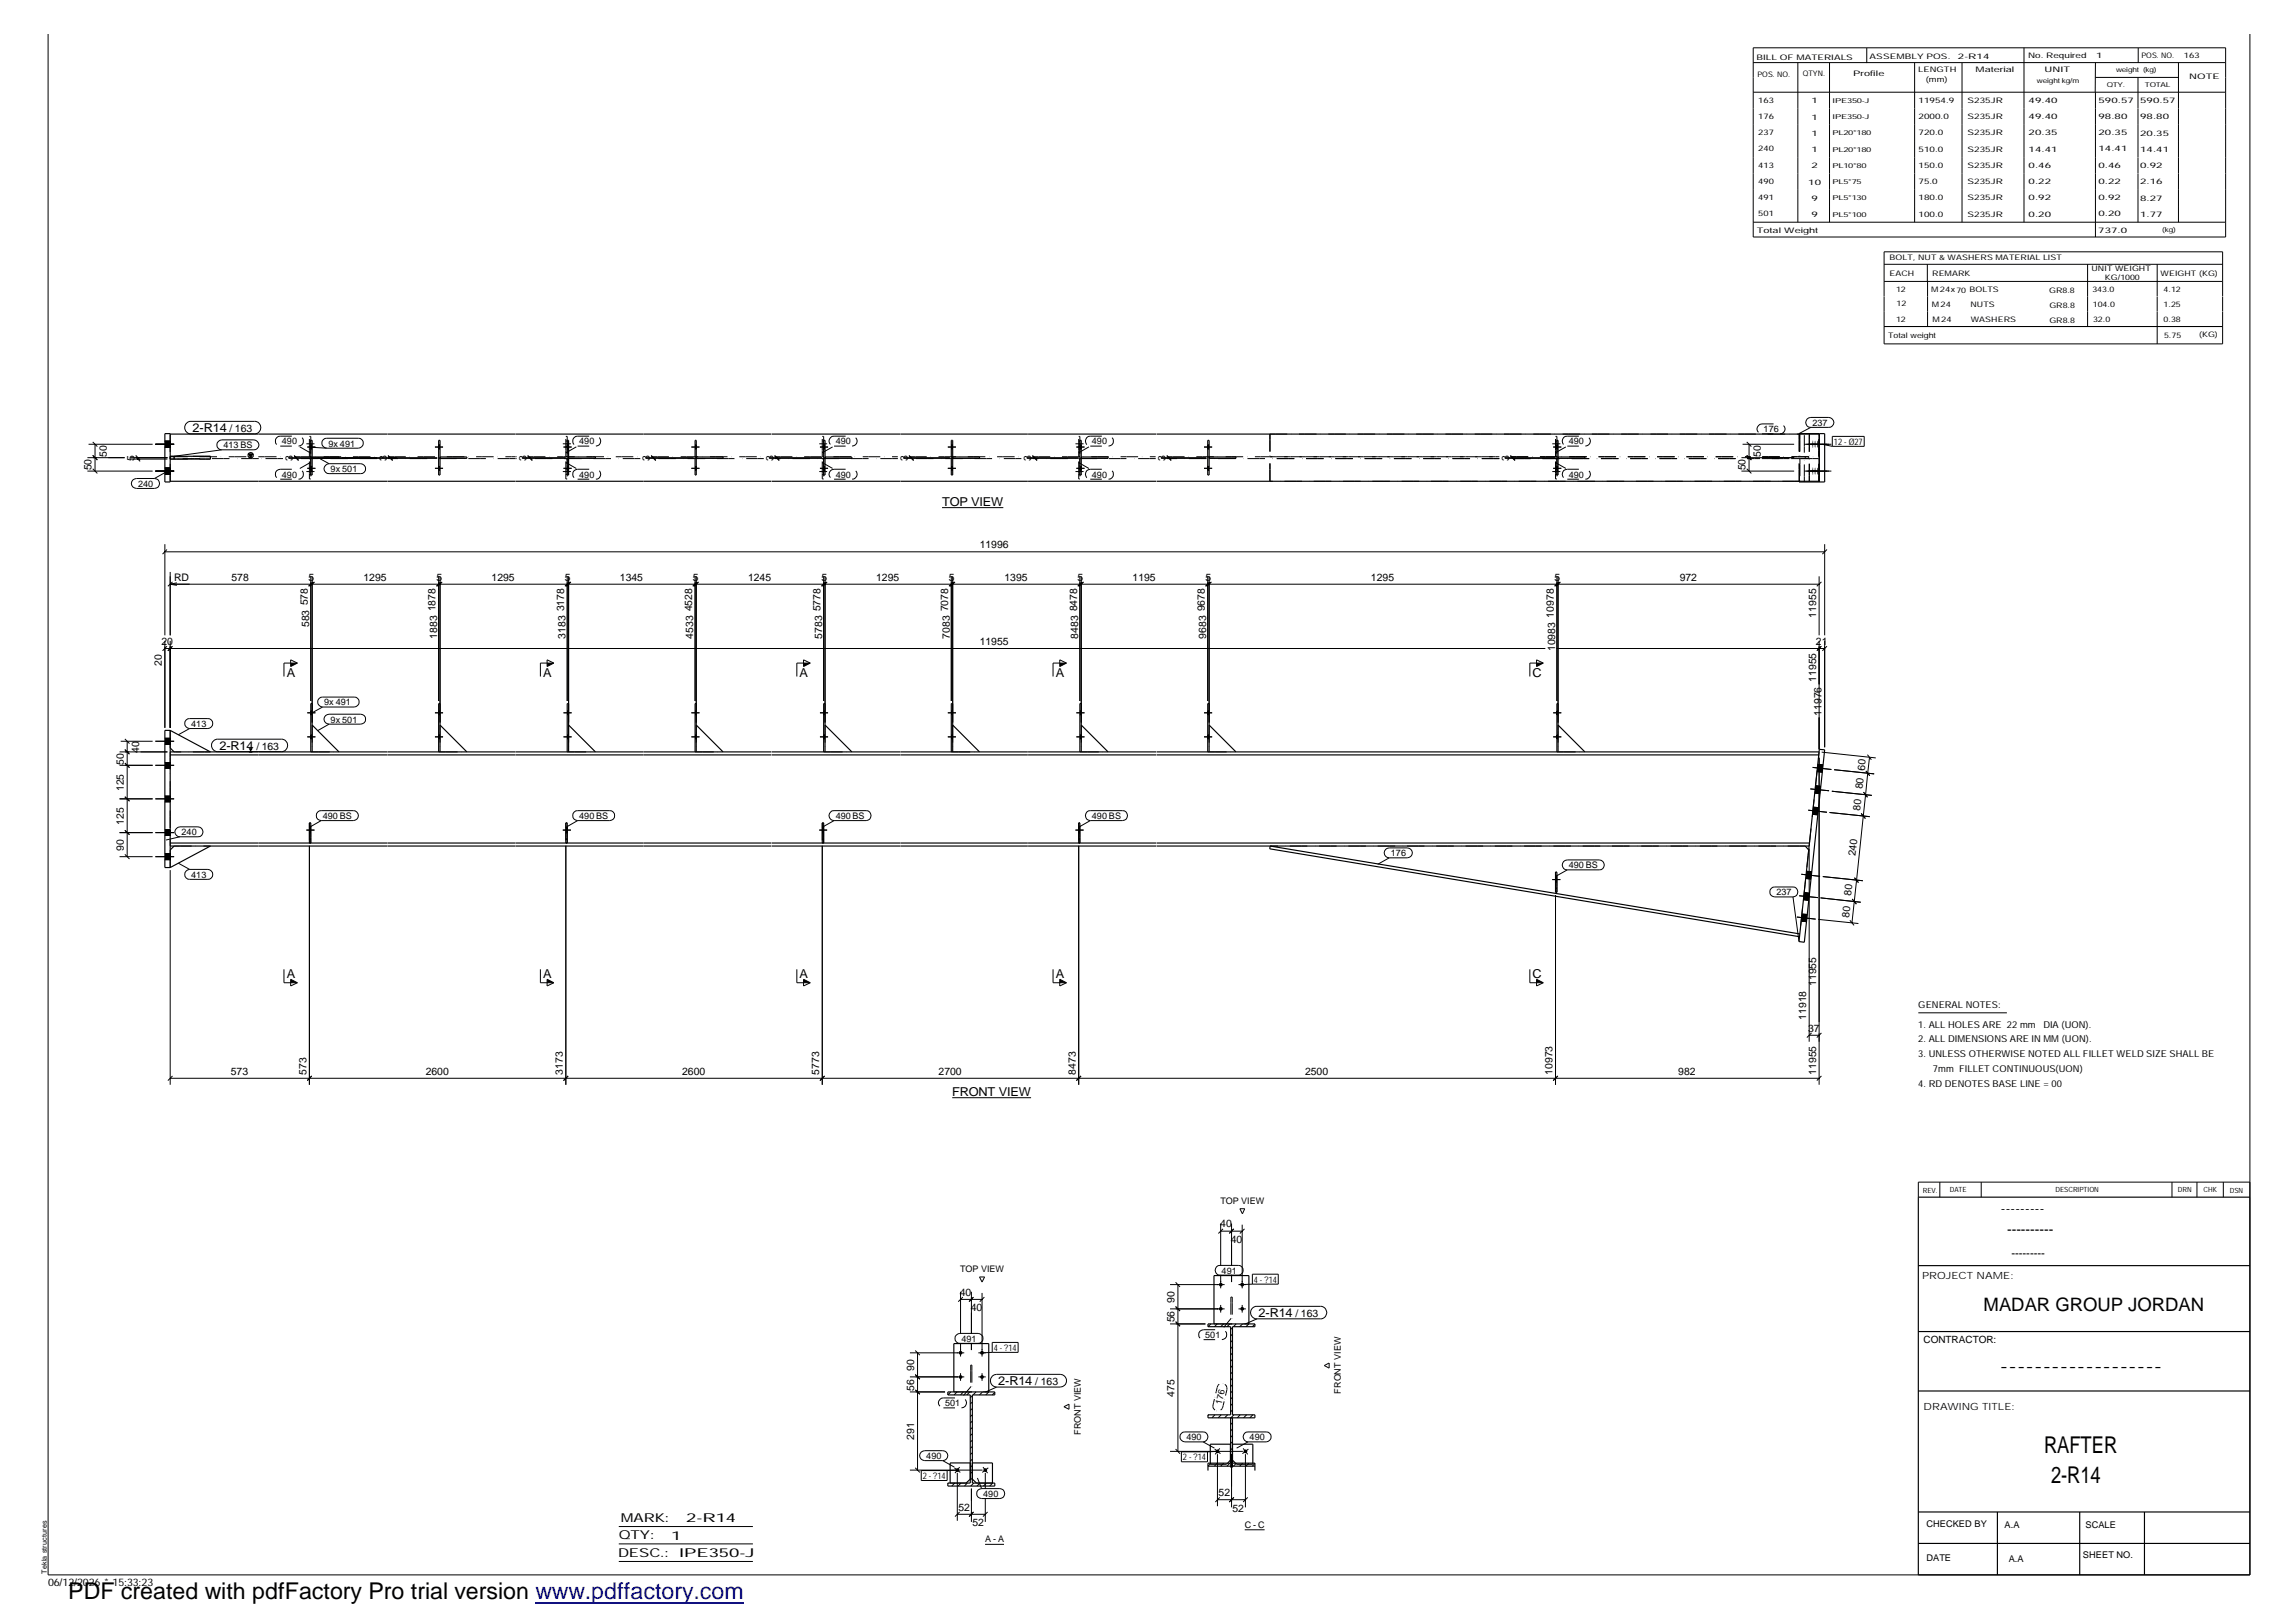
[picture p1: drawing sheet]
<svg xmlns="http://www.w3.org/2000/svg" width="420mm" height="297mm" viewBox="0 0 420 297" stroke-linecap="round" stroke-linejoin="round" font-family="sans-serif">
<defs><g id="words">
<g font-size="4.2">
<text x="374.2" y="265.9">RAFTER</text>
<text x="375.5" y="271.4">2-R14</text>
<text x="12.5" y="292.7">PDF created with pdfFactory Pro trial version www.pdffactory.com</text>
</g>
<text font-size="3.4" x="363.1" y="239.9">MADAR GROUP JORDAN</text>
<g font-size="2.5">
<text x="366.3" y="222.1">---------</text>
<text x="367.5" y="225.9">----------</text>
<text x="366.1" y="250.9">-------------------</text>
</g>
<g font-size="2.2">
<text x="35.3" y="79.1">2-R14</text>
<text x="172.5" y="92.5">TOP VIEW</text>
<text x="52.5" y="123.9">A</text>
<text x="99.4" y="123.9">A</text>
<text x="146.3" y="123.9">A</text>
<text x="193.3" y="123.9">A</text>
<text x="280.6" y="123.9">C</text>
<text x="40.2" y="137.3">2-R14</text>
<text x="52.5" y="179">A</text>
<text x="99.4" y="179">A</text>
<text x="146.3" y="179">A</text>
<text x="193.3" y="179">A</text>
<text x="280.6" y="179">C</text>
<text x="174.3" y="200.6">FRONT VIEW</text>
<text x="230.4" y="241.1">2-R14</text>
<text x="182.8" y="253.6">2-R14</text>
<text x="113.3" y="281.8">QTY:</text>
<text x="113.7" y="278.6">MARK:</text>
<text x="122.9" y="281.8">1</text>
<text x="125.6" y="278.6">2-R14</text>
<text x="113.2" y="285">DESC.:</text>
<text x="124.3" y="284.9">IPE350-J</text>
</g>
<text font-size="2.1" x="368.3" y="230.1">---------</text>
<g font-size="1.9">
<text x="19.6" y="83.6" transform="rotate(-90 19.6 83.6)">50</text>
<text x="42" y="79.1">/ 163</text>
<text x="322.4" y="83.6" transform="rotate(-90 322.4 83.6)">50</text>
<text x="16.8" y="86.1" transform="rotate(-90 16.8 86.1)">50</text>
<text x="24.6" y="84.4" transform="rotate(-90 24.6 84.4)">5</text>
<text x="53.6" y="84.4" transform="rotate(-90 53.6 84.4)">3</text>
<text x="70.8" y="84.4" transform="rotate(-90 70.8 84.4)">3</text>
<text x="96.4" y="84.4" transform="rotate(-90 96.4 84.4)">3</text>
<text x="119" y="84.4" transform="rotate(-90 119 84.4)">3</text>
<text x="141.6" y="84.4" transform="rotate(-90 141.6 84.4)">3</text>
<text x="166.2" y="84.4" transform="rotate(-90 166.2 84.4)">3</text>
<text x="188.8" y="84.4" transform="rotate(-90 188.8 84.4)">3</text>
<text x="213.4" y="84.4" transform="rotate(-90 213.4 84.4)">3</text>
<text x="276.3" y="84.4" transform="rotate(-90 276.3 84.4)">3</text>
<text x="319.6" y="86.1" transform="rotate(-90 319.6 86.1)">50</text>
<text x="179.4" y="100.3">11996</text>
<text x="31.9" y="106.3">RD</text>
<text x="42.4" y="106.2">578</text>
<text x="56.5" y="106.2">5</text>
<text x="66.5" y="106.2">1295</text>
<text x="79.9" y="106.2">5</text>
<text x="90" y="106.2">1295</text>
<text x="103.4" y="106.2">5</text>
<text x="113.5" y="106.2">1345</text>
<text x="126.8" y="106.2">5</text>
<text x="136.9" y="106.2">1245</text>
<text x="150.4" y="106.2">5</text>
<text x="160.4" y="106.2">1295</text>
<text x="173.7" y="106.2">5</text>
<text x="183.9" y="106.2">1395</text>
<text x="197.3" y="106.2">5</text>
<text x="207.3" y="106.2">1195</text>
<text x="220.7" y="106.2">5</text>
<text x="251" y="106.2">1295</text>
<text x="284.6" y="106.2">5</text>
<text x="307.5" y="106.2">972</text>
<text x="56.3" y="110.8" transform="rotate(-90 56.3 110.8)">578</text>
<text x="79.8" y="111.9" transform="rotate(-90 79.8 111.9)">1878</text>
<text x="103.3" y="111.9" transform="rotate(-90 103.3 111.9)">3178</text>
<text x="126.7" y="111.9" transform="rotate(-90 126.7 111.9)">4528</text>
<text x="150.2" y="111.9" transform="rotate(-90 150.2 111.9)">5778</text>
<text x="173.6" y="111.9" transform="rotate(-90 173.6 111.9)">7078</text>
<text x="197.2" y="111.9" transform="rotate(-90 197.2 111.9)">8478</text>
<text x="220.6" y="111.9" transform="rotate(-90 220.6 111.9)">9678</text>
<text x="284.5" y="113" transform="rotate(-90 284.5 113)">10978</text>
<text x="332.5" y="113" transform="rotate(-90 332.5 113)">11955</text>
<text x="29.5" y="118.1">20</text>
<text x="56.6" y="114.8" transform="rotate(-90 56.6 114.8)">583</text>
<text x="80" y="116.9" transform="rotate(-90 80 116.9)">1883</text>
<text x="103.5" y="116.9" transform="rotate(-90 103.5 116.9)">3183</text>
<text x="126.9" y="116.9" transform="rotate(-90 126.9 116.9)">4533</text>
<text x="150.5" y="116.9" transform="rotate(-90 150.5 116.9)">5783</text>
<text x="173.9" y="116.9" transform="rotate(-90 173.9 116.9)">7083</text>
<text x="179.4" y="118.1">11955</text>
<text x="197.4" y="116.9" transform="rotate(-90 197.4 116.9)">8483</text>
<text x="220.8" y="116.9" transform="rotate(-90 220.8 116.9)">9683</text>
<text x="284.7" y="119.2" transform="rotate(-90 284.7 119.2)">10983</text>
<text x="332.4" y="118.1">21</text>
<text x="29.6" y="121.9" transform="rotate(-90 29.6 121.9)">20</text>
<text x="332.5" y="124.8" transform="rotate(-90 332.5 124.8)">11955</text>
<text x="333.5" y="131" transform="rotate(-90 333.5 131)">11976</text>
<text x="25.5" y="137.7" transform="rotate(-90 25.5 137.7)">40</text>
<text x="46.9" y="137.3">/ 163</text>
<text x="22.6" y="139.9" transform="rotate(-90 22.6 139.9)">50</text>
<text x="341.4" y="141" transform="rotate(-84 341.4 141)">60</text>
<text x="22.6" y="144.8" transform="rotate(-90 22.6 144.8)">125</text>
<text x="340.6" y="148.4" transform="rotate(-84 340.6 148.4)">80</text>
<text x="341" y="144.5" transform="rotate(-84 341 144.5)">80</text>
<text x="22.6" y="155.7" transform="rotate(-90 22.6 155.7)">90</text>
<text x="22.6" y="150.9" transform="rotate(-90 22.6 150.9)">125</text>
<text x="339.7" y="156.7" transform="rotate(-84 339.7 156.7)">240</text>
<text x="338.5" y="167.9" transform="rotate(-84 338.5 167.9)">80</text>
<text x="338.9" y="164" transform="rotate(-84 338.9 164)">80</text>
<text x="332.5" y="180.5" transform="rotate(-90 332.5 180.5)">11955</text>
<text x="330.7" y="186.6" transform="rotate(-90 330.7 186.6)">11918</text>
<text x="331" y="188.8">37</text>
<text x="42.2" y="196.7">573</text>
<text x="56.1" y="196.7" transform="rotate(-90 56.1 196.7)">573</text>
<text x="77.9" y="196.7">2600</text>
<text x="103" y="196.7" transform="rotate(-90 103 196.7)">3173</text>
<text x="124.9" y="196.7">2600</text>
<text x="150" y="196.7" transform="rotate(-90 150 196.7)">5773</text>
<text x="171.8" y="196.7">2700</text>
<text x="196.9" y="196.7" transform="rotate(-90 196.9 196.7)">8473</text>
<text x="238.9" y="196.7">2500</text>
<text x="284.2" y="196.7" transform="rotate(-90 284.2 196.7)">10973</text>
<text x="307.3" y="196.7">982</text>
<text x="332.5" y="196.7" transform="rotate(-90 332.5 196.7)">11955</text>
<text x="223.4" y="224.6">40</text>
<text x="225.3" y="227.5">40</text>
<text x="175.7" y="237.1">40</text>
<text x="177.7" y="239.9">40</text>
<text x="215" y="238.4" transform="rotate(-90 215 238.4)">90</text>
<text x="215" y="242" transform="rotate(-90 215 242)">56</text>
<text x="237.2" y="241.1">/ 163</text>
<text x="167.4" y="250.9" transform="rotate(-90 167.4 250.9)">90</text>
<text x="167.4" y="254.5" transform="rotate(-90 167.4 254.5)">56</text>
<text x="189.5" y="253.6">/ 163</text>
<text x="215" y="255.6" transform="rotate(-90 215 255.6)">475</text>
<text x="167.4" y="263.6" transform="rotate(-90 167.4 263.6)">291</text>
<text x="223.1" y="273.8">52</text>
<text x="175.5" y="276.5">52</text>
<text x="178" y="279.3">52</text>
<text x="225.6" y="276.6">52</text>
<text x="8.8" y="290.2">06/12/2026 * 15:33:23</text>
</g>
<g font-size="1.8">
<text x="351.9" y="234.1">PROJECT NAME:</text>
<text x="352.2" y="245.8">CONTRACTOR:</text>
<text x="352.2" y="258.1">DRAWING TITLE:</text>
</g>
<g font-size="1.7">
<text x="331.8" y="77.9">237</text>
<text x="40.9" y="82">413 BS</text>
<text x="51.6" y="81.4">490</text>
<text x="60.1" y="81.7">9x 491</text>
<text x="106" y="81.4">490</text>
<text x="153" y="81.4">490</text>
<text x="199.9" y="81.4">490</text>
<text x="287.2" y="81.4">490</text>
<text x="322.9" y="79.1">176</text>
<text x="335.7" y="81.4">12 - Ø27</text>
<text x="25.3" y="89.1">240</text>
<text x="51.6" y="87.4">490</text>
<text x="60.5" y="86.4">9x 501</text>
<text x="106" y="87.4">490</text>
<text x="153" y="87.4">490</text>
<text x="199.9" y="87.4">490</text>
<text x="287.2" y="87.4">490</text>
<text x="59.4" y="129.1">9x 491</text>
<text x="35" y="133">413</text>
<text x="60.5" y="132.2">9x 501</text>
<text x="59.1" y="149.9">490 BS</text>
<text x="106" y="149.9">490 BS</text>
<text x="153" y="149.9">490 BS</text>
<text x="199.9" y="149.9">490 BS</text>
<text x="33.2" y="152.9">240</text>
<text x="35" y="160.6">413</text>
<text x="254.6" y="156.7">176</text>
<text x="287.2" y="158.9">490 BS</text>
<text x="325.2" y="163.9">237</text>
<text x="351.2" y="184.6">GENERAL NOTES:</text>
<text x="351.2" y="190.8">2. ALL DIMENSIONS ARE IN MM (UON).</text>
<text x="351.2" y="188.1">1. ALL HOLES ARE 22 mm</text>
<text x="374.1" y="188.1">DIA (UON).</text>
<text x="351.2" y="193.5">3. UNLESS OTHERWISE NOTED ALL FILLET WELD SIZE SHALL BE</text>
<text x="353.9" y="196.2">7mm FILLET CONTINUOUS(UON)</text>
<text x="351.2" y="198.9">4. RD DENOTES BASE LINE = 00</text>
<text x="223.4" y="220.3">TOP VIEW</text>
<text x="175.8" y="232.8">TOP VIEW</text>
<text x="223.6" y="233.1">491</text>
<text x="229.6" y="234.7">4 - ?14</text>
<text x="176" y="245.6">491</text>
<text x="220.6" y="244.9">501</text>
<text x="181.9" y="247.2">4 - ?14</text>
<text x="173" y="257.4">501</text>
<text x="223.6" y="257.2" transform="rotate(-77 223.6 257.2)">176</text>
<text x="245.5" y="255" transform="rotate(-90 245.5 255)">FRONT VIEW</text>
<text x="197.9" y="262.6" transform="rotate(-90 197.9 262.6)">FRONT VIEW</text>
<text x="217.2" y="263.6">490</text>
<text x="228.8" y="263.6">490</text>
<text x="169.6" y="267">490</text>
<text x="216.6" y="267.2">2 - ?14</text>
<text x="169" y="270.7">2 - ?14</text>
<text x="180" y="274">490</text>
<text x="227.9" y="279.6">C - C</text>
<text x="352.7" y="279.5">CHECKED BY</text>
<text x="367" y="279.6">A.A</text>
<text x="381.8" y="279.7">SCALE</text>
<text x="180.3" y="282.3">A - A</text>
<text x="352.7" y="285.7">DATE</text>
<text x="367.7" y="285.9">A.A</text>
<text x="381.3" y="285.1">SHEET NO.</text>
</g>
<g font-size="1.4">
<text x="321.6" y="10.9">BILL OF MATERIALS</text>
<text x="342.3" y="10.7">ASSEMBLY POS.</text>
<text x="358.4" y="10.7">2-R14</text>
<text x="371.3" y="10.6">No. Required</text>
<text x="383.8" y="10.6">1</text>
<text x="392" y="10.6">POS. NO.</text>
<text x="399.8" y="10.7">163</text>
<text x="321.7" y="14">POS. NO.</text>
<text x="330" y="14">QTYN.</text>
<text x="339.3" y="13.8">Profile</text>
<text x="351.2" y="13.2">LENGTH</text>
<text x="352.6" y="15">(mm)</text>
<text x="361.7" y="13.2">Material</text>
<text x="374.3" y="13.2">UNIT</text>
<text x="400.8" y="14.4">NOTE</text>
<text x="321.9" y="18.8">163</text>
<text x="321.9" y="21.7">176</text>
<text x="331.6" y="18.9">1</text>
<text x="331.6" y="21.9">1</text>
<text x="351.2" y="18.8">11954.9</text>
<text x="351.2" y="21.8">2000.0</text>
<text x="360.2" y="18.8">S235JR</text>
<text x="360.2" y="21.8">S235JR</text>
<text x="371.4" y="18.9">49.40</text>
<text x="371.4" y="21.8">49.40</text>
<text x="384.2" y="18.8">590.57</text>
<text x="384.2" y="21.8">98.80</text>
<text x="391.8" y="18.9">590.57</text>
<text x="391.8" y="21.8">98.80</text>
<text x="321.9" y="24.8">237</text>
<text x="321.9" y="27.7">240</text>
<text x="331.6" y="24.8">1</text>
<text x="331.6" y="27.8">1</text>
<text x="351.2" y="24.8">720.0</text>
<text x="351.2" y="27.8">510.0</text>
<text x="360.2" y="24.8">S235JR</text>
<text x="360.2" y="27.8">S235JR</text>
<text x="371.4" y="24.8">20.35</text>
<text x="371.4" y="27.8">14.41</text>
<text x="384.2" y="24.8">20.35</text>
<text x="384.2" y="27.7">14.41</text>
<text x="391.8" y="24.8">20.35</text>
<text x="391.8" y="27.8">14.41</text>
<text x="321.9" y="30.7">413</text>
<text x="321.9" y="33.6">490</text>
<text x="331" y="33.8">10</text>
<text x="331.6" y="30.8">2</text>
<text x="351.2" y="30.7">150.0</text>
<text x="351.2" y="33.7">75.0</text>
<text x="360.2" y="30.7">S235JR</text>
<text x="360.2" y="33.7">S235JR</text>
<text x="371.4" y="30.8">0.46</text>
<text x="371.4" y="33.7">0.22</text>
<text x="384.2" y="30.7">0.46</text>
<text x="384.2" y="33.7">0.22</text>
<text x="391.8" y="30.8">0.92</text>
<text x="391.8" y="33.7">2.16</text>
<text x="321.9" y="36.6">491</text>
<text x="321.9" y="39.6">501</text>
<text x="331.6" y="36.7">9</text>
<text x="331.6" y="39.7">9</text>
<text x="351.2" y="36.7">180.0</text>
<text x="351.2" y="39.7">100.0</text>
<text x="360.2" y="36.6">S235JR</text>
<text x="360.2" y="39.7">S235JR</text>
<text x="371.4" y="36.7">0.92</text>
<text x="371.4" y="39.7">0.20</text>
<text x="384.2" y="36.6">0.92</text>
<text x="384.2" y="39.6">0.20</text>
<text x="391.8" y="36.7">8.27</text>
<text x="391.8" y="39.7">1.77</text>
<text x="321.6" y="42.7">Total Weight</text>
<text x="345.9" y="47.7">BOLT, NUT &amp; WASHERS MATERIAL LIST</text>
<text x="384.1" y="42.6">737.0</text>
<text x="345.9" y="50.5">EACH</text>
<text x="347.1" y="53.4">12</text>
<text x="353.5" y="53.5">M 24x 70 BOLTS</text>
<text x="353.7" y="50.5">REMARK</text>
<text x="375.2" y="53.5">GR8.8</text>
<text x="382.9" y="49.6">UNIT WEIGHT</text>
<text x="383.1" y="53.5">343.0</text>
<text x="385.4" y="51.2">KG/1000</text>
<text x="395.6" y="50.4">WEIGHT (KG)</text>
<text x="396.1" y="53.4">4.12</text>
<text x="347.1" y="59">12</text>
<text x="347.2" y="56.1">12</text>
<text x="353.7" y="56.2">M 24</text>
<text x="353.8" y="59">M 24</text>
<text x="360.7" y="56.2">NUTS</text>
<text x="360.8" y="59">WASHERS</text>
<text x="375.2" y="56.3">GR8.8</text>
<text x="375.2" y="59.1">GR8.8</text>
<text x="383.2" y="56.1">104.0</text>
<text x="383.2" y="58.9">32.0</text>
<text x="396.1" y="56.2">1.25</text>
<text x="396.1" y="59">0.38</text>
<text x="345.7" y="61.9">Total weight</text>
<text x="396.2" y="61.8">5.75</text>
<text x="402.6" y="61.8">(KG)</text>
</g>
<g font-size="1.3">
<text x="352" y="218.3">REV.</text>
<text x="357" y="218.2">DATE</text>
<text x="376.3" y="218.2">DESCRIPTION</text>
<text x="398.7" y="218.2">DRN</text>
<text x="403.4" y="218.2">CHK</text>
<text x="408.2" y="218.3">DSN</text>
<text x="8.6" y="288" transform="rotate(-90 8.6 288)">Tekla structures</text>
</g>
<g font-size="1.2">
<text x="372.9" y="15.2">weight kg/m</text>
<text x="385.7" y="15.9">QTY.</text>
<text x="387.4" y="13.2">weight (kg)</text>
<text x="392.7" y="15.9">TOTAL</text>
<text x="335.5" y="18.8">IPE350-J</text>
<text x="335.5" y="21.8">IPE350-J</text>
<text x="335.5" y="24.8">PL20*180</text>
<text x="335.5" y="27.8">PL20*180</text>
<text x="335.5" y="30.7">PL10*80</text>
<text x="335.5" y="33.7">PL5*75</text>
<text x="335.5" y="36.7">PL5*130</text>
<text x="335.5" y="39.7">PL5*100</text>
<text x="395.9" y="42.4">(kg)</text>
</g>
</g></defs>
<g fill="none" stroke="#000" stroke-width=".18">
<path d="M321 8.7h86.5v34.7h-86.5zM321 11.5h86.5M321 16.9h86.5M329.1 11.5v29.2M334.9 11.5v29.2M341.8 8.8v2.7M350.5 11.5v29.2M359.2 11.5v29.2M370.5 8.7v32M383.6 11.5v5.4M383.6 14.2h15.3M383.6 16.9v26.5"/>
<path d="M391.4 14.2v26.5M391.5 8.8v2.7M398.8 11.5v29.2M411.9 6.3v281.9h-403.1v-281.9M321 40.7h86.5M344.9 51.5h62M344.9 48.4h62M344.9 59.8h62M352.8 48.4v3.1M352.9 51.5v8.3M382.2 48.4v11.4M394.9 48.4v5.8"/>
<path d="M394.9 54.3v8.6M406.9 54.2v-8.1h-62v16.8h62v-8.6M34 77.6l.3-.3 .5-.2h11.8a1.14 1.14 0 0 1 1.2 1.2 1.14 1.14 0 0 1-1.2 1.1h-11.6a1.14 1.14 0 0 1-1-1.8zM330.8 76.7l.7-.3h3.3a.91 .91 0 0 1 .9 .9 .91 .91 0 0 1-.9 .9h-3.3a.91 .91 0 0 1-.8-.5 .91 .91 0 0 1 .1-1zM331.5 78.2l-2.1 1.2M335.4 79.9h5.9v1.8h-5.9zM16 86.2h11.9M16 83.8h6.8M16.2 81.3h11.7M17 85.8l.8 .8M17 83.3l.8 .9M17 80.9l.8 .8"/>
<path d="M17.4 81.3v4.9M23.8 83.8h6.8M23.8 84h6.8M24.3 87.8l.7-.2h3.3a.91 .91 0 0 1 .9 .9 .91 .91 0 0 1-.9 .9h-3.3a.91 .91 0 0 1-.9-.6 .91 .91 0 0 1 .2-1zM24.8 83.6l.9 .8M24.8 83.3l.9 .9M25.2 83.8v.2M28.4 86.2h3.5M28.4 81.3h3.5M30.2 86.8h1M30.2 85.7h1M30.2 81.9h1"/>
<path d="M30.2 80.8h1M30.2 99.6v16.7M30.4 86.4l-2.1 1.2M40 80.8l.6-.3h5.9a.91 .91 0 0 1 .9 .9 .91 .91 0 0 1-.9 .9h-5.9a.88 .88 0 0 1-.8-.5 .88 .88 0 0 1 .2-1zM40.6 82.3l-8.7 1.2M52.9 83.8h27.2M52.9 83.9h27.2M53.8 83.5l.9 .8M53.8 83.3l.9 .9M54.3 83.8v.1M56.3 85.7h1.4M56.3 81.8h1.4"/>
<path d="M56.9 85.4h.2M56.9 86.1h.2M56.9 81.4h.2M56.9 82.2h.2M57 81.9l2.8 .1M58.2 83.7l2 1.2M59.2 80.5l.6-.3h5.8a.91 .91 0 0 1 .9 .9 .91 .91 0 0 1-.9 .9h-5.8a.92 .92 0 0 1-.8-.5 .92 .92 0 0 1 .2-1zM59.6 85.2l.6-.3h5.8a.91 .91 0 0 1 .9 .9 .91 .91 0 0 1-.9 .9h-5.8a.88 .88 0 0 1-.8-.6 .88 .88 0 0 1 .2-.9zM71 83.5l.9 .8M71 83.3l.9 .9M71.5 83.8v.1M79.6 85.7h1.5"/>
<path d="M79.6 81.8h1.5M80.3 85.4h.3M80.3 86.1h.3M80.3 81.4h.3M80.3 82.2h.3M95.6 83.8h8M95.6 83.9h8M96.6 83.5l.9 .8M96.6 83.3l.9 .9M97 83.8v.1M103.2 85.7h1.4M103.2 81.8h1.4"/>
<path d="M103.8 85.4h.3M103.8 86.1h.3M103.8 81.4h.3M103.8 82.2h.3M118.2 83.8h8.8M118.2 83.9h8.8M119.2 83.5l.9 .8M119.2 83.3l.9 .9M119.6 83.8v.1M126.6 85.7h1.5M126.6 81.8h1.5M127.3 85.4h.2"/>
<path d="M127.3 86.1h.2M127.3 81.4h.2M127.3 82.2h.2M140.8 83.8h9.7M140.8 83.9h9.7M141.8 83.5l.9 .8M141.8 83.3l.9 .9M142.2 83.8v.1M150.1 85.7h1.5M150.1 81.8h1.5M150.8 85.4h.2M150.8 86.1h.2"/>
<path d="M150.8 81.4h.2M150.8 82.2h.2M165.4 83.8h8.5M165.4 83.9h8.5M166.4 83.5l.9 .8M166.4 83.3l.9 .9M166.8 83.8v.1M172.5 92.9h11.2M173.5 85.7h1.5M173.5 81.8h1.5M174.2 85.4h.2M174.2 86.1h.2"/>
<path d="M174.2 81.4h.2M174.2 82.2h.2M188 83.8h9.5M188 83.9h9.5M189 83.5l.9 .8M189 83.3l.9 .9M189.4 83.8v.1M197.1 85.7h1.4M197.1 81.8h1.4M197.7 85.4h.3M197.7 86.1h.3M197.7 81.4h.3"/>
<path d="M197.7 82.2h.3M212.6 83.8h8.3M212.6 83.9h8.3M213.6 83.5l.8 .8M213.6 83.3l.8 .9M214 83.8v.1M220.4 85.7h1.5M220.4 81.8h1.5M221.1 85.4h.3M221.1 86.1h.3M221.1 81.4h.3M221.1 82.2h.3"/>
<path d="M275.5 83.8h9.3M275.5 83.9h9.3M276.5 83.5l.9 .8M276.5 83.3l.9 .9M276.9 83.8v.1M284.4 85.7h1.4M284.4 81.8h1.4M285 85.4h.2M285 86.1h.2M285 81.4h.2M285 82.2h.2M318.8 86.2h9.7"/>
<path d="M318.8 83.8h9.7M319 81.3h9.5M319.8 85.8l.8 .8M319.8 83.3l.8 .9M319.8 80.9l.8 .8M320.2 81.3v4.9M331 86.2h4.3M331 81.3h4.3M333.6 81.3l1.8 .4M334.1 99.6v16.7M30.2 101h303.9M30.2 117.3v15.9"/>
<path d="M30.2 118.7h252.7M30.6 100.6l-.8 .8M30.6 118.3l-.8 .8M31.2 104.7v11.6M31.2 117.3v15.9M31.2 106.9h301.8M31.2 106.9l1.2 .2M31.6 118.3l-.9 .8M31.6 106.5l-.9 .8M32.4 106.7l-1.2 .2M56.9 105.5v22.8M57.1 105.5v26.7"/>
<path d="M57.3 106.5l-.8 .8M57.3 106.5l-.7 .8M57.6 106.5l-.9 .8 .8-.8M80.3 105.5v22.8M80.6 105.5v26.7M80.7 106.5l-.8 .8M80.7 106.5l-.7 .8M80.9 106.5l-.8 .8M103.8 105.5v22.8M104.1 105.5v26.7M104.2 106.5l-.8 .8M104.3 106.5l-.8 .8"/>
<path d="M104.5 106.5l-.8 .8 .8-.8M127.3 105.5v22.8M127.5 105.5v26.7M127.6 106.5l-.8 .8M127.9 106.5l-.9 .8 .8-.8M150.8 105.5v22.8M151 105.5v26.7M151.1 106.5l-.7 .8M151.2 106.5l-.7 .8M151.4 106.5l-.8 .8M174.2 105.5v22.8M174.4 105.5v26.7"/>
<path d="M174.5 106.5l-.8 .8M174.6 106.5l-.8 .8M174.8 106.5l-.8 .8 .8-.8M197.7 105.5v22.8M198 105.5v26.7M198.1 106.5l-.8 .8M198.4 106.5l-.9 .8 .8-.8M221.1 105.5v22.8M221.4 105.5v26.7M221.5 106.5l-.8 .8M221.5 106.5l-.7 .8M221.8 106.5l-.9 .8 .8-.8"/>
<path d="M284.9 118.7h49.2M285 105.5v22.8M285.2 105.5v26.7M285.4 106.5l-.8 .8M285.7 106.5l-.8 .8M333 105.5v10.8M333 117.3v19.8M333.4 118.3l-.8 .8M333.5 106.5l-.9 .8M333.5 118.3l-.8 .7M334.1 117.3v19.5M334.5 100.6l-.9 .8"/>
<path d="M334.5 118.3l-.9 .8M21.9 137.6h8.7M22.1 135.7h5.8M22.9 139.6l.8 .9-.8-.8M22.9 137.2l.8 .8M22.9 135.2l.8 .9M23.3 135.7v21.1M28.4 135.7h3.5M30.2 136.2h1M30.2 135.1h1M30.2 139.6h1M34.1 131.8l.6-.3h3.4a.91 .91 0 0 1 .8 .9 .91 .91 0 0 1-.8 .9h-3.4a.92 .92 0 0 1-.8-.5 .92 .92 0 0 1 .2-1z"/>
<path d="M34.7 133.3l-2.1 1.2M39.2 135.5l.5-.2h11.8a1.14 1.14 0 0 1 1.2 1.1 1.14 1.14 0 0 1-1.2 1.2h-11.6a1.16 1.16 0 0 1-1.1-.9 1.16 1.16 0 0 1 .4-1.2zM53.2 120.8l1.2 .6-1.2 .6zM54.4 121.4h-2.4v2.4M56.3 134.9h1.4M56.3 130.5h1.4M56.9 134.5h.2M56.9 135.2h.2M56.9 130.1h.2M56.9 130.8h.2M58.4 127.8l.7-.2h5.8a.91 .91 0 0 1 .8 .9 .91 .91 0 0 1-.8 .9h-5.8a.92 .92 0 0 1-.9-.6 .92 .92 0 0 1 .2-1zM59.1 129.4l-2.1 1.1"/>
<path d="M59.6 131l.6-.3h5.8a.91 .91 0 0 1 .9 .9 .91 .91 0 0 1-.9 .9h-5.8a.91 .91 0 0 1-.8-.5 .91 .91 0 0 1 .2-1zM60.2 132.5l-2 1.2M79.6 134.9h1.5M79.6 130.5h1.5M80.3 134.5h.3M80.3 135.2h.3M80.3 130.1h.3M80.3 130.8h.3M100.2 120.8l1.2 .6-1.2 .6zM101.4 121.4h-2.5v2.4M103.2 134.9h1.4M103.2 130.5h1.4"/>
<path d="M103.8 134.5h.3M103.8 135.2h.3M103.8 130.1h.3M103.8 130.8h.3M126.6 134.9h1.5M126.6 130.5h1.5M127.3 134.5h.2M127.3 135.2h.2M127.3 130.1h.2M127.3 130.8h.2M147.1 120.8l1.2 .6-1.2 .6zM148.3 121.4h-2.4v2.4"/>
<path d="M150.1 134.9h1.5M150.1 130.5h1.5M150.8 134.5h.2M150.8 135.2h.2M150.8 130.1h.2M150.8 130.8h.2M173.5 134.9h1.5M173.5 130.5h1.5M174.2 134.5h.2M174.2 135.2h.2M174.2 130.1h.2M174.2 130.8h.2"/>
<path d="M194 120.8l1.2 .6-1.2 .6zM195.2 121.4h-2.4v2.4M197.1 134.9h1.4M197.1 130.5h1.4M197.7 134.5h.3M197.7 135.2h.3M197.7 130.1h.3M197.7 130.8h.3M220.4 134.9h1.5M220.4 130.5h1.5M221.1 134.5h.3M221.1 135.2h.3"/>
<path d="M221.1 130.1h.3M221.1 130.8h.3M281.3 120.8l1.2 .6-1.2 .6zM282.5 121.4h-2.4v2.4M284.4 134.9h1.4M284.4 130.5h1.4M285 134.5h.2M285 135.2h.2M285 130.1h.2M285 130.8h.2M332.8 139.9l1 .1M333 138.7v59.8"/>
<path d="M333.5 137.7l9.9 1M341.9 138.1l.7 1M342.3 138.6l-3.3 30.3M21.9 140.1h6M21.9 146.2h6M21.9 152.4h6M21.9 156.8h6M22.9 156.4l.8 .8M22.9 152l.8 .8M22.9 145.8l.8 .8M28.4 140.1h3.5M28.4 146.2h3.5"/>
<path d="M28.4 152.4h3.5M28.4 156.8h3.5M30.2 140.6h1M30.2 146.8h1M30.2 145.7h1M30.2 152.9h1M30.2 151.8h1M30.2 157.3h1M30.2 156.2h1M31.2 159.2v39.3M32.3 151.6l.6-.3h3.3a.91 .91 0 0 1 1 .9 .91 .91 0 0 1-1 .9h-3.3a.88 .88 0 0 1-.8-.5 .88 .88 0 0 1 .2-1zM32.6 158l2.1 1.1"/>
<path d="M32.9 153.1l-2.5 .6M34.1 159.4l.6-.3h3.4a.91 .91 0 0 1 .8 .9 .91 .91 0 0 1-.8 .9h-3.4a.88 .88 0 0 1-.8-.5 .88 .88 0 0 1 .2-1zM56.1 151.9h1.5M56.6 152.4h.3M56.6 151.5h.3M56.6 154.8v43.7M58.2 148.6l.6-.2h5.9a.91 .91 0 0 1 .9 .9 .91 .91 0 0 1-.9 .9h-5.9a.91 .91 0 0 1-.9-.6 .91 .91 0 0 1 .3-1zM58.8 150.2l-2.1 1.2M103 151.9h1.5M103.6 152.4h.2M103.6 151.5h.2M103.6 154.8v43.7"/>
<path d="M105.1 148.6l.6-.2h5.9a.91 .91 0 0 1 .9 .9 .91 .91 0 0 1-.9 .9h-5.9a.91 .91 0 0 1-.8-.6 .91 .91 0 0 1 .2-1zM105.7 150.2l-2 1.2M150 151.9h1.4M150.5 152.4h.3M150.5 151.5h.3M150.5 154.8v43.7M152.1 148.6l.2-.2h.4h5.9a.91 .91 0 0 1 .9 .9 .91 .91 0 0 1-.9 .9h-5.9a.91 .91 0 0 1-.9-.6 .91 .91 0 0 1 .3-1zM152.7 150.2l-2.1 1.2M196.9 151.9h1.5M197.5 152.4h.2M197.5 151.5h.2M197.5 154.8v43.7"/>
<path d="M199 148.6l.6-.2h5.9a.91 .91 0 0 1 .9 .9 .91 .91 0 0 1-.9 .9h-5.9a.93 .93 0 0 1-.8-.6 .93 .93 0 0 1 .2-1zM199.6 150.2l-2.1 1.2M253.7 155.4l.6-.2h3.3a.91 .91 0 0 1 1 .9 .91 .91 0 0 1-1 .9h-3.3a.91 .91 0 0 1-.8-.6 .91 .91 0 0 1 .2-1zM254.3 157l-2.1 1.2M286.3 157.7l.6-.3h5.9a.91 .91 0 0 1 .9 .9 .91 .91 0 0 1-.9 .9h-5.9a.91 .91 0 0 1-.8-.5 .91 .91 0 0 1 .2-1zM286.9 159.2l-2.1 1.2M330.7 159.5h1M331 148.3l3.5 .4M331.2 155.3v35.4M331.4 144.4l3.5 .3M331.8 149l1 .1M331.9 140.4l3.4 .4"/>
<path d="M332 147.7l1 .1M332.2 145.1l1 .1M332.4 143.8l.9 .1M332.7 141.2l.9 .1M334.9 148.7l7.4 .8M335.4 144.8l7.3 .8M335.8 140.9l7.3 .7M340.7 148.9l.8 .9M341.2 145l.7 .9M341.6 141.1l.7 .9-.7-.9M52 177.4v2.5h2.4M53.2 179.2l1.2 .7-1.2 .6z"/>
<path d="M98.9 177.4v2.5h2.5M100.2 179.2l1.2 .7-1.2 .6zM145.9 177.4v2.5h2.4M147.1 179.2l1.2 .7-1.2 .6zM192.8 177.4v2.5h2.4M194 179.2l1.2 .7-1.2 .6zM280.1 177.4v2.5h2.4M281.3 179.2l1.2 .7-1.2 .6zM284.2 161h1.5M284.8 161.4h.2M284.8 160.5h.2M284.8 163.8v34.7"/>
<path d="M324.3 162.6l.6-.3h3.4a.91 .91 0 0 1 .8 .9 .91 .91 0 0 1-.8 1h-3.4a.91 .91 0 0 1-.8-.6 .91 .91 0 0 1 .2-1zM328.3 164.2l1.1 8.1M329 167.8l3.4 .4M329.4 163.9l3.4 .4M329.8 160l3.4 .4M329.8 168.6l1 .1M329.9 167.3l1 .1M330.2 164.7l.9 .1M330.3 163.4l1 .1M330.6 160.8l1 .1M332.9 168.3l7.3 .7M333.3 164.3l7.4 .8"/>
<path d="M333.7 160.4l7.3 .8M338.7 168.4l.7 1M339.1 164.5l.8 1M339.5 160.6l.7 .9M31.2 197.3h301.8M31.6 196.9l-.9 .9M57.1 196.9l-.8 .9M104 196.9l-.8 .9M151 196.9l-.9 .9M197.9 196.9l-.8 .9M285.2 196.9l-.8 .9M331.2 189.5h1.8"/>
<path d="M331.6 189l-.8 .9M333.5 189l-.9 .9M333.5 196.9l-.9 .9M351.2 185.4h16.2M174.3 200.9h14.5M355.1 216.4v2.7M362.7 216.4v2.7M397.6 216.4v2.7M402.2 216.4v2.7M407 216.4v2.7M411.9 216.4h-60.7v2.7M175.9 236.4v7.7"/>
<path d="M175.9 237.8h3.9M176.3 237.4l-.9 .8M177.8 236.4v7.7M178.2 237.4l-.8 .8M178.2 237.4l-.7 .8M179.3 233.7h1l-.5 .9zM179.8 236.6v11.7M180.2 237.4l-.8 .8M214.2 239.6h10M214.2 235.1h10M215.2 239.1l.8 .8M215.2 234.7l.8 .8"/>
<path d="M215.6 235.1v30.5M222.7 231.8l.7-.2h3.3a.89 .89 0 0 1 .9 .9 .89 .89 0 0 1-.9 .9h-3.3a.91 .91 0 0 1-.9-.6 .91 .91 0 0 1 .2-1zM223.5 223.9v7.7M223.5 233.3v2.5M223.5 238.8v1.4M223.5 225.3h3.9M223.9 224.9l-.8 .8M225.5 223.9v7.7M225.5 233.3v1.3M225.8 224.9l-.8 .8M225.8 224.9h.1M225.9 224.9l-.8 .8"/>
<path d="M226.7 239.6h1.4M226.7 235.1h1.4M227 221.2h.9l-.4 1zM227.4 224.1v11.7M227.4 238.8v1.4M227.8 224.9l-.8 .8M229.3 239.4l.6-.3h11.8a1.14 1.14 0 0 1 1.2 1.1 1.14 1.14 0 0 1-1.2 1.2h-11.6a1.14 1.14 0 0 1-1.1-.7 1.14 1.14 0 0 1 .3-1.3zM229.3 233.2h4.7v1.8h-4.7zM229.3 235l-1.9 .1M166.6 252h9.9M166.6 247.6h9.9M166.6 254.7h6.4"/>
<path d="M167.6 254.4l.8 .8-.8-.8M167.6 251.6l.8 .8M167.6 247.2l.8 .8M168 247.6v21.5M174.1 254.7l-.6 .6M175.1 244.3l.6-.3h3.4a.91 .91 0 0 1 .9 .9 .91 .91 0 0 1-.9 1h-3.4a.88 .88 0 0 1-.8-.6 .88 .88 0 0 1 .2-1zM175.2 254.7l-.5 .6M175.9 245.8v2.5M175.9 251.3v1.4M176.4 254.7l-.5 .6M177.5 254.7l-.5 .6M177.8 245.8v1.3"/>
<path d="M178 258.9l-.4 .4M178 257.8l-.4 .3M178 256.6l-.4 .3M178 255.5l-.4 .3M178.7 254.7l-.6 .6M179.1 252h1.4M179.1 247.6h1.4M179.8 251.3v1.4M179.9 254.7l-.6 .6M181 254.7l-.5 .6M181.7 251.9l.8-.4h11.6a1.16 1.16 0 0 1 1.2 1.2 1.16 1.16 0 0 1-1.2 1.2h-11.6a1.16 1.16 0 0 1-1.1-.8 1.16 1.16 0 0 1 .3-1.2zM181.7 245.7h4.7v1.8h-4.7z"/>
<path d="M181.7 247.5l-1.9 .1M182.1 254.8l-.4 .5M182.5 253.9l-2.1 .9M194.8 257.5l.9-.5v.9zM214.2 242.3h6.5M215.2 241.9l.8 .8M221.3 258.9l-.2 .2M221.7 242.3l-.6 .5M222.4 258.9l-.5 .6M222.8 242.3l-.5 .5M223.6 258.9l-.6 .6M224 242.3l-.5 .5"/>
<path d="M224.7 258.9l-.5 .6M225.2 242.3l-.6 .5M225.6 258l-.3 .4M225.6 256.9l-.3 .3M225.6 255.7l-.3 .4M225.6 254.6l-.3 .3M225.6 253.4l-.3 .4M225.6 252.3l-.3 .3M225.6 251.1l-.3 .3M225.6 249.9l-.3 .4M225.6 248.8l-.3 .3M225.6 247.6l-.3 .4"/>
<path d="M225.6 246.5l-.3 .3M225.6 245.3l-.3 .3M225.6 244.2l-.3 .3M225.6 243l-.3 .3M225.9 258.9l-.6 .7M226.3 242.3l-.5 .5M227 258.9l-.5 .6M227.5 242.3l-.6 .5M228.2 258.9l-.5 .6M228.6 242.3l-.5 .5M229.4 258.9l-.6 .6M229.7 242.3l-.4 .5"/>
<path d="M230.1 241.4l-2.1 .9M242.4 249.9l.9-.4v.9zM113.3 279.4h24.5M166.6 269.1h13.3M167.6 268.6l.8 .9M168.7 265.8l.6-.3h3.3a.91 .91 0 0 1 .9 .9 .91 .91 0 0 1-.9 .9h-3.3a.91 .91 0 0 1-.9-.5 .91 .91 0 0 1 .3-1zM168.7 269.1h4.7v1.9h-4.7zM172.6 267.3l2.1 1.2M173.6 271.4l-.1 .1M174.7 268.6l1.1 .9M174.8 271.4l-.6 .6M175.3 277.1h5.1"/>
<path d="M175.3 269.6v8.7M175.3 269.1h-1.9M175.7 268.5l-.9 1.1M175.7 276.7l-.9 .9M175.9 271.4l-.5 .6M177.1 271.4l-.5 .6M177.8 272.4v6.1M178 270.5l-.4 .4M178 269.4l-.4 .3M178 268.2l-.4 .3M178 267.1l-.4 .3M178 265.9l-.4 .3"/>
<path d="M178 264.7l-.4 .4M178 263.6l-.4 .3M178 262.4l-.4 .3M178 261.3l-.4 .3M178 260.1l-.4 .4M178.2 276.7l-.8 .9M178.3 271.4l-.6 .6M178.9 270.5l.8 1.9M179.1 272.7l.6-.3h3.3a.91 .91 0 0 1 .9 1 .91 .91 0 0 1-.9 .9h-3.3a.91 .91 0 0 1-.8-.6 .91 .91 0 0 1 .2-1zM179.4 271.4l-.5 .6M180 268.5l.8 1.1M180.4 269.6v2.9"/>
<path d="M180.4 274.2v4.3M180.6 271.4l-.6 .6M180.8 276.7l-.8 .9M180.9 268.6l-1.1 .9M181.7 271.4l-.5 .6M214.2 265.6h13.3M215.2 265.2l.8 .9M216.3 262.3l.6-.2h3.4a.91 .91 0 0 1 .8 .9 .91 .91 0 0 1-.8 .9h-3.4a.92 .92 0 0 1-.8-.6 .92 .92 0 0 1 .2-1zM216.3 265.7h4.8v1.8h-4.8zM220.3 263.9l2 1.1M221.7 267.8l-.6 .5M222.4 265.2l1 .9"/>
<path d="M222.8 267.8l-.5 .5M222.9 274.5h5.1M222.9 266.1v9.6M222.9 265.6l-1.8 .1M223.3 265.1l-.8 1.1M223.3 274.1l-.8 .8M224 267.8l-.5 .5M225.2 267.8l-.6 .5M225.5 266.1v9.8M225.6 260.4l-.3 .3M225.6 261.5l-.3 .4M225.6 262.7l-.3 .3"/>
<path d="M225.6 263.8l-.3 .4M225.6 265l-.3 .4M225.6 266.2l-.3 .3M225.6 267.3l-.3 .4M225.9 274.1l-.9 .8M226.4 267.8l-.6 .5M227.5 267.8l-.6 .5M227.6 265.1l.8 1.1M227.8 262.3l.7-.2h3.3a.91 .91 0 0 1 .9 .9 .91 .91 0 0 1-.9 .9h-3.3a.94 .94 0 0 1-.8-.6 .94 .94 0 0 1 .1-1zM227.9 280h3.6M228 266.1v9.8M228.4 274.1l-.8 .8"/>
<path d="M228.5 263.9l-2.1 1.1M228.6 265.2l-1.1 .9M228.6 267.8l-.5 .5M229.7 267.8l-.4 .5M113.3 282.6h24.5M113.3 285.8h24.5M180.3 282.6h3.5"/>
</g>
<g fill="#000">
<path d="M45.5 83.1h.8l-.4 .7zM45.5 136.9h.8l-.4 .7zM53.2 121.4h1.2l-1.2 .6zM100.2 121.4h1.2l-1.2 .6zM147.1 121.4h1.2l-1.2 .6zM194 121.4h1.2l-1.2 .6zM281.3 121.4h1.2l-1.2 .6zM53.2 179.2l1.2 .7h-1.2zM100.2 179.2l1.2 .7h-1.2zM147.1 179.2l1.2 .7h-1.2zM194 179.2l1.2 .7h-1.2zM281.3 179.2l1.2 .7h-1.2z"/>
<path d="M30.2 85.7h1v1.1h-1z" fill-rule="evenodd"/>
<path d="M30.2 80.8h1v1.1h-1z" fill-rule="evenodd"/>
<path d="M30.2 85.7h1v1.1h-1z" fill-rule="evenodd"/>
<path d="M30.2 80.8h1v1.1h-1z" fill-rule="evenodd"/>
<path d="M30.2 85.7h1v1.1h-1z" fill-rule="evenodd"/>
<path d="M30.2 80.8h1v1.1h-1z" fill-rule="evenodd"/>
<path d="M30.2 85.7h1v1.1h-1z" fill-rule="evenodd"/>
<path d="M30.2 80.8h1v1.1h-1z" fill-rule="evenodd"/>
<path d="M30.2 85.7h1v1.1h-1z" fill-rule="evenodd"/>
<path d="M30.2 80.8h1v1.1h-1z" fill-rule="evenodd"/>
<path d="M56.9 85.4h.2v.7h-.2z" fill-rule="evenodd"/>
<path d="M56.9 85.4h.2v.7h-.2z" fill-rule="evenodd"/>
<path d="M56.9 81.4h.2v.8h-.2z" fill-rule="evenodd"/>
<path d="M56.9 81.4h.2v.8h-.2z" fill-rule="evenodd"/>
<path d="M80.3 85.4h.3v.7h-.3z" fill-rule="evenodd"/>
<path d="M80.3 85.4h.3v.7h-.3z" fill-rule="evenodd"/>
<path d="M80.3 81.4h.3v.8h-.3z" fill-rule="evenodd"/>
<path d="M80.3 81.4h.3v.8h-.3z" fill-rule="evenodd"/>
<path d="M103.8 85.4h.3v.7h-.3z" fill-rule="evenodd"/>
<path d="M103.8 85.4h.3v.7h-.3z" fill-rule="evenodd"/>
<path d="M103.8 81.4h.3v.8h-.3z" fill-rule="evenodd"/>
<path d="M103.8 81.4h.3v.8h-.3z" fill-rule="evenodd"/>
<path d="M127.3 85.4h.2v.7h-.2z" fill-rule="evenodd"/>
<path d="M127.3 85.4h.2v.7h-.2z" fill-rule="evenodd"/>
<path d="M127.3 81.4h.2v.8h-.2z" fill-rule="evenodd"/>
<path d="M127.3 81.4h.2v.8h-.2z" fill-rule="evenodd"/>
<path d="M150.8 85.4h.2v.7h-.2z" fill-rule="evenodd"/>
<path d="M150.8 85.4h.2v.7h-.2z" fill-rule="evenodd"/>
<path d="M150.8 81.4h.2v.8h-.2z" fill-rule="evenodd"/>
<path d="M150.8 81.4h.2v.8h-.2z" fill-rule="evenodd"/>
<path d="M174.2 85.4h.2v.7h-.2z" fill-rule="evenodd"/>
<path d="M174.2 85.4h.2v.7h-.2z" fill-rule="evenodd"/>
<path d="M174.2 81.4h.2v.8h-.2z" fill-rule="evenodd"/>
<path d="M174.2 81.4h.2v.8h-.2z" fill-rule="evenodd"/>
<path d="M197.7 85.4h.3v.7h-.3z" fill-rule="evenodd"/>
<path d="M197.7 85.4h.3v.7h-.3z" fill-rule="evenodd"/>
<path d="M197.7 81.4h.3v.8h-.3z" fill-rule="evenodd"/>
<path d="M197.7 81.4h.3v.8h-.3z" fill-rule="evenodd"/>
<path d="M221.1 85.4h.3v.7h-.3z" fill-rule="evenodd"/>
<path d="M221.1 85.4h.3v.7h-.3z" fill-rule="evenodd"/>
<path d="M221.1 81.4h.3v.8h-.3z" fill-rule="evenodd"/>
<path d="M221.1 81.4h.3v.8h-.3z" fill-rule="evenodd"/>
<path d="M285 85.4h.2v.7h-.2z" fill-rule="evenodd"/>
<path d="M285 85.4h.2v.7h-.2z" fill-rule="evenodd"/>
<path d="M285 81.4h.2v.8h-.2z" fill-rule="evenodd"/>
<path d="M285 81.4h.2v.8h-.2z" fill-rule="evenodd"/>
<path d="M331.9 85.5v1.4z" fill-rule="evenodd"/>
<path d="M331.9 80.7l.1 .6-.1 .7z" fill-rule="evenodd"/>
<path d="M332.3 85.5v1.4z" fill-rule="evenodd"/>
<path d="M332.3 80.7v1.3z" fill-rule="evenodd"/>
<path d="M332.7 85.5v1.4z" fill-rule="evenodd"/>
<path d="M332.7 80.6v1.4z" fill-rule="evenodd"/>
<path d="M30.2 135.1h1v1.1h-1z" fill-rule="evenodd"/>
<path d="M30.2 135.1h1v1.1h-1z" fill-rule="evenodd"/>
<path d="M56.9 134.5h.2v.7h-.2z" fill-rule="evenodd"/>
<path d="M56.9 130.1h.2v.7h-.2z" fill-rule="evenodd"/>
<path d="M56.9 134.5h.2v.7h-.2z" fill-rule="evenodd"/>
<path d="M56.9 130.1h.2v.7h-.2z" fill-rule="evenodd"/>
<path d="M80.3 134.5h.3v.7h-.3z" fill-rule="evenodd"/>
<path d="M80.3 130.1h.3v.7h-.3z" fill-rule="evenodd"/>
<path d="M80.3 134.5h.3v.7h-.3z" fill-rule="evenodd"/>
<path d="M80.3 130.1h.3v.7h-.3z" fill-rule="evenodd"/>
<path d="M103.8 134.5h.3v.7h-.3z" fill-rule="evenodd"/>
<path d="M103.8 130.1h.3v.7h-.3z" fill-rule="evenodd"/>
<path d="M103.8 134.5h.3v.7h-.3z" fill-rule="evenodd"/>
<path d="M103.8 130.1h.3v.7h-.3z" fill-rule="evenodd"/>
<path d="M127.3 134.5h.2v.7h-.2z" fill-rule="evenodd"/>
<path d="M127.3 130.1h.2v.7h-.2z" fill-rule="evenodd"/>
<path d="M127.3 134.5h.2v.7h-.2z" fill-rule="evenodd"/>
<path d="M127.3 130.1h.2v.7h-.2z" fill-rule="evenodd"/>
<path d="M150.8 134.5h.2v.7h-.2z" fill-rule="evenodd"/>
<path d="M150.8 130.1h.2v.7h-.2z" fill-rule="evenodd"/>
<path d="M150.8 134.5h.2v.7h-.2z" fill-rule="evenodd"/>
<path d="M150.8 130.1h.2v.7h-.2z" fill-rule="evenodd"/>
<path d="M174.2 134.5h.2v.7h-.2z" fill-rule="evenodd"/>
<path d="M174.2 130.1h.2v.7h-.2z" fill-rule="evenodd"/>
<path d="M174.2 134.5h.2v.7h-.2z" fill-rule="evenodd"/>
<path d="M174.2 130.1h.2v.7h-.2z" fill-rule="evenodd"/>
<path d="M197.7 134.5h.3v.7h-.3z" fill-rule="evenodd"/>
<path d="M197.7 130.1h.3v.7h-.3z" fill-rule="evenodd"/>
<path d="M197.7 134.5h.3v.7h-.3z" fill-rule="evenodd"/>
<path d="M197.7 130.1h.3v.7h-.3z" fill-rule="evenodd"/>
<path d="M221.1 134.5h.3v.7h-.3z" fill-rule="evenodd"/>
<path d="M221.1 130.1h.3v.7h-.3z" fill-rule="evenodd"/>
<path d="M221.1 134.5h.3v.7h-.3z" fill-rule="evenodd"/>
<path d="M221.1 130.1h.3v.7h-.3z" fill-rule="evenodd"/>
<path d="M285 134.5h.2v.7h-.2z" fill-rule="evenodd"/>
<path d="M285 130.1h.2v.7h-.2z" fill-rule="evenodd"/>
<path d="M285 134.5h.2v.7h-.2z" fill-rule="evenodd"/>
<path d="M285 130.1h.2v.7h-.2z" fill-rule="evenodd"/>
<path d="M30.2 139.6h1v1h-1z" fill-rule="evenodd"/>
<path d="M30.2 139.6h1v1h-1z" fill-rule="evenodd"/>
<path d="M30.2 145.7h1v1.1h-1z" fill-rule="evenodd"/>
<path d="M30.2 145.7h1v1.1h-1z" fill-rule="evenodd"/>
<path d="M30.2 151.8h1v1.1h-1z" fill-rule="evenodd"/>
<path d="M30.2 151.8h1v1.1h-1z" fill-rule="evenodd"/>
<path d="M30.2 156.2h1v1.1h-1z" fill-rule="evenodd"/>
<path d="M30.2 156.2h1v1.1h-1z" fill-rule="evenodd"/>
<path d="M56.6 151.5h.3v.9h-.3z" fill-rule="evenodd"/>
<path d="M103.6 151.5h.2v.9h-.2z" fill-rule="evenodd"/>
<path d="M150.5 151.5h.3v.9h-.3z" fill-rule="evenodd"/>
<path d="M197.5 151.5h.2v.9h-.2z" fill-rule="evenodd"/>
<path d="M332 147.7l1 .1-.2 1.3-1-.1z" fill-rule="evenodd"/>
<path d="M332 147.7l1 .1-.2 1.3-1-.1z" fill-rule="evenodd"/>
<path d="M332.4 143.8l.9 .1-.1 1.3-1-.1z" fill-rule="evenodd"/>
<path d="M332.4 143.8l.9 .1-.1 1.3-1-.1z" fill-rule="evenodd"/>
<path d="M332.8 139.9l1 .1-.2 1.3-.9-.1z" fill-rule="evenodd"/>
<path d="M332.8 139.9l1 .1-.2 1.3-.9-.1z" fill-rule="evenodd"/>
<path d="M284.8 160.5h.2v.9h-.2z" fill-rule="evenodd"/>
<path d="M329.9 167.3l1 .1-.1 1.3-1-.1z" fill-rule="evenodd"/>
<path d="M329.9 167.3l1 .1-.1 1.3-1-.1z" fill-rule="evenodd"/>
<path d="M330.3 163.4l1 .1-.2 1.3-.9-.1z" fill-rule="evenodd"/>
<path d="M330.3 163.4l1 .1-.2 1.3-.9-.1z" fill-rule="evenodd"/>
<path d="M330.7 159.5h1l-.1 1.4-1-.1z" fill-rule="evenodd"/>
<path d="M330.7 159.5h1l-.1 1.4-1-.1z" fill-rule="evenodd"/>
<circle cx="223.5" cy="239.5" r=".34"/>
<circle cx="223.5" cy="235.1" r=".34"/>
<circle cx="227.4" cy="239.5" r=".34"/>
<circle cx="227.4" cy="235.1" r=".34"/>
<circle cx="175.9" cy="247.6" r=".36"/>
<circle cx="175.9" cy="252" r=".34"/>
<circle cx="179.8" cy="252" r=".35"/>
<circle cx="179.8" cy="247.6" r=".36"/>
<circle cx="175.3" cy="269.1" r=".35"/>
<circle cx="180.4" cy="269.1" r=".35"/>
<circle cx="222.9" cy="265.6" r=".35"/>
<circle cx="228" cy="265.6" r=".34"/>
</g>
<g fill="none" stroke="#000" stroke-width=".18" stroke-dasharray="2.1 2.1" stroke-linecap="butt">
<path d="M51.3 79.8h3.4M51.3 79.8a.91 .91 0 0 0-.9 .9 .91 .91 0 0 0 .9 .9M105.7 79.8h3.4M105.7 79.8a.91 .91 0 0 0-.8 .9 .91 .91 0 0 0 .8 .9M152.7 79.8h3.3M152.7 79.8a.91 .91 0 0 0-.9 .9 .91 .91 0 0 0 .9 .9M199.6 79.8h3.3M199.6 79.8a.91 .91 0 0 0-.9 .9 .91 .91 0 0 0 .9 .9M286.9 79.8h3.3M286.9 79.8a.91 .91 0 0 0-.9 .9 .91 .91 0 0 0 .9 .9M322.6 79.4h3.3M322.6 77.6h3.3"/>
<path d="M322.6 77.6a.91 .91 0 0 0-1 .9 .91 .91 0 0 0 1 .9M325.9 79.4a.91 .91 0 0 0 .9-.9 .91 .91 0 0 0-.9-.9M51.3 81.6h3.4M51.3 87.7h3.4M51.3 85.9h3.4M51.3 85.9a.91 .91 0 0 0-.9 .9 .91 .91 0 0 0 .9 .9M54.7 81.6a.91 .91 0 0 0 .8-.9 .91 .91 0 0 0-.8-.9M54.7 87.7a.91 .91 0 0 0 .8-.9 .91 .91 0 0 0-.8-.9M56.7 82.8l-2-1.2M56.7 84.7l-2 1.2M56.9 85.8h-.3M56.9 86.8h-.3"/>
<path d="M56.9 81.7h-.3M56.9 80.7h-.3M57.6 86.3h-1.5M57.6 81.2h-1.5M103.7 82.8l2-1.2M103.7 84.7l2 1.2M103.8 85.8h-.2M103.8 86.8h-.2M103.8 81.7h-.2M103.8 80.7h-.2M104.5 86.3h-1.5M104.5 81.2h-1.5"/>
<path d="M105.7 81.6h3.4M105.7 87.7h3.4M105.7 85.9h3.4M105.7 85.9a.91 .91 0 0 0-.8 .9 .91 .91 0 0 0 .8 .9M109.1 81.6a.91 .91 0 0 0 .9-.9 .91 .91 0 0 0-.9-.9M109.1 87.7a.91 .91 0 0 0 .9-.9 .91 .91 0 0 0-.9-.9M150.6 82.8l2.1-1.2M150.6 84.7l2.1 1.2M150.8 85.8h-.3M150.8 86.8h-.3M150.8 81.7h-.3M150.8 80.7h-.3"/>
<path d="M151.4 86.3h-1.4M151.4 81.2h-1.4M152.7 81.6h3.3M152.7 87.7h3.3M152.7 85.9h3.3M152.7 85.9a.91 .91 0 0 0-.9 .9 .91 .91 0 0 0 .9 .9M156 81.6a.91 .91 0 0 0 .9-.9 .91 .91 0 0 0-.9-.9M156 87.7a.91 .91 0 0 0 .9-.9 .91 .91 0 0 0-.9-.9M197.5 82.8l2.1-1.2M197.5 84.7l2.1 1.2M197.7 85.8h-.2M197.7 86.8h-.2"/>
<path d="M197.7 81.7h-.2M197.7 80.7h-.2M198.4 86.3h-1.5M198.4 81.2h-1.5M199.6 81.6h3.3M199.6 87.7h3.3M199.6 85.9h3.3M199.6 85.9a.91 .91 0 0 0-.9 .9 .91 .91 0 0 0 .9 .9M202.9 81.6a.91 .91 0 0 0 .9-.9 .91 .91 0 0 0-.9-.9M202.9 87.7a.91 .91 0 0 0 .9-.9 .91 .91 0 0 0-.9-.9M284.8 82.8l2.1-1.2M284.8 84.7l2.1 1.2"/>
<path d="M285 85.8h-.2M285 86.8h-.2M285 81.7h-.2M285 80.7h-.2M285.7 86.3h-1.5M285.7 81.2h-1.5M286.9 81.6h3.3M286.9 87.7h3.3M286.9 85.9h3.3M286.9 85.9a.91 .91 0 0 0-.9 .9 .91 .91 0 0 0 .9 .9M290.2 81.6a.91 .91 0 0 0 1-.9 .91 .91 0 0 0-1-.9M290.2 87.7a.91 .91 0 0 0 1-.9 .91 .91 0 0 0-1-.9"/>
<path d="M332.4 86.2h-3.4M332.4 81.3h-3.4M332.8 86.2h-3.4M332.8 81.3h-3.4M333.2 86.2h-3.4M333.2 81.3h-3.4M56.9 152.4h-.3M56.9 151.5h-.3M57.6 151.9h-1.5M103.8 152.4h-.2M103.8 151.5h-.2M104.5 151.9h-1.5"/>
<path d="M150.8 152.4h-.3M150.8 151.5h-.3M151.4 151.9h-1.4M197.7 152.4h-.2M197.7 151.5h-.2M198.4 151.9h-1.5M285 161.4h-.2M285 160.5h-.2M285.7 161h-1.5M172.7 257.7h3.3M172.7 255.8h3.3M172.7 255.8a.91 .91 0 0 0-.9 1 .91 .91 0 0 0 .9 .9"/>
<path d="M176 257.7a.91 .91 0 0 0 1-.9 .91 .91 0 0 0-1-1M177.8 253.8l-1.8 2M220.3 245.2h3.4M220.3 243.4h3.4M220.3 243.4a.91 .91 0 0 0-.8 .9 .91 .91 0 0 0 .8 .9M223.7 245.2a.91 .91 0 0 0 .9-.9 .91 .91 0 0 0-.9-.9M225.4 241.3l-1.7 2.1"/>
</g>
<g fill="none" stroke="#000" stroke-width=".21">
<path d="M30.2 79.4h1v8.8h-1zM31.2 79.4h110M141.3 79.4h70.4M211.8 79.4h121.2v8.7h-121.2M329.4 79.4h4.7v8.8h-4.7v-.1M333.1 79.4v8.8M31.2 88.1h110M31.2 83.5h7.3v.5h-7.3M45.5 83.1h.8l-.4 .7zM56.9 80.6h.2v6.3h-.2zM57.1 83.6h5v.3h-5M80.3 80.6h.3v6.3h-.3z"/>
<path d="M80.6 83.6h4.9v.3h-4.9M103.8 80.6h.3v6.3h-.3zM104.1 83.6h4.9v.3h-4.9M127.3 80.6h.2v6.3h-.2zM127.5 83.6h4.9v.3h-4.9M141.3 88.1h70.4M150.8 80.6h.2v6.3h-.2zM151 83.6h5v.3h-5M174.2 80.6h.2v6.3h-.2zM174.4 83.6h4.9v.3h-4.9M197.7 80.6h.3v6.3h-.3zM198 83.6h4.9v.3h-4.9"/>
<path d="M221.1 80.6h.3v6.3h-.3zM221.4 83.6h4.9v.3h-4.9M285 80.6h.2v6.3h-.2zM285.2 83.6h5v.3h-5M31.2 137.6h110M31.2 138.2h110M31.2 133.7l7.3 3.9M31.2 136.9l.7 .7M31.2 133.7h-1v25.1h1M31.2 133.7v25.1M45.6 137.5l.1 .2h.4l.1-.2M45.8 137.5h.2"/>
<path d="M56.9 137.6v-8.8h.2v8.8M57.1 132.7l5 4.9M80.3 137.6v-8.8h.3v8.8M80.6 132.7l4.9 4.9M103.8 137.6v-8.8h.3v8.8M104.1 132.7l4.9 4.9M127.3 137.6v-8.8h.2v8.8M127.5 132.7l4.9 4.9M141.3 137.6h70.4M141.3 138.2h70.4M150.8 137.6v-8.8h.2v8.8M151 132.7l5 4.9"/>
<path d="M174.2 137.6v-8.8h.2v8.8M174.4 132.7l4.9 4.9M197.7 137.6v-8.8h.3v8.8M198 132.7l4.9 4.9M211.8 137.6h121.2M211.8 138.2h121.2M221.1 137.6v-8.8h.3v8.8M221.4 132.7l4.9 4.9M285 137.6v-8.8h.2v8.8M285.2 132.7l5 4.9M333.1 137.1l1 .1-3.8 35.3-.9-.2zM31.2 154.8h110"/>
<path d="M31.2 154.3h110M31.9 154.8l-.7 .8M38.5 154.8l-7.3 4M56.6 154.3v-3.7h.3v3.7M103.6 154.3v-3.7h.2v3.7M141.3 154.8h70.4M141.3 154.3h70.4M150.5 154.3v-3.7h.3v3.7M197.5 154.3v-3.7h.2v3.7M211.8 154.8h119.4M211.8 154.3h119.5M284.8 159.6h.2v3.7h-.2z"/>
<path d="M330.5 154.8l.6 .8M329.5 170.9l-97-16.1v.5l96.9 16.1M351.2 219.1h60.7v69.1h-60.7zM351.2 231.6h60.7M173.5 254.7h8.6v.6h-4.1v16.1h4.1v.6h-8.6v-.6h4.1v-16.1h-4.1zM174.6 254.7v-8.8h6.4v8.8M221.1 242.3h8.6v.5h-4.1v16.1h4.1v.6h-8.6v-.6h4.2v-16.1h-4.2zM222.2 242.3v-8.8h6.4v8.8M225.3 259.5v8.3h-4.2v1.3M225.6 259.5v8.3h4.1v1.3M351.2 254.6h60.7M351.2 243.7h60.7"/>
<path d="M177.6 267.7h-3.7v3.7M177.6 270.7l-.7 .7M178 270.7l.8 .7M178 267.7h3.7v3.7M221.1 268.3h8.6M221.6 267.8v-3.5h3.7v2.9l-.6 .6M225.6 264.3h3.8v3.5M225.6 267.2l.6 .6M351.2 276.7h60.7M365.7 276.7v11.5M380.7 276.7v11.5M392.6 276.7v11.5"/>
<path d="M351.2 282.5h60.7"/>
<circle cx="45.9" cy="83.3" r=".48"/>
</g>
<g fill="none" stroke="#000" stroke-width=".18" stroke-dasharray="1.1 0 2.1 .7 0 1.4" stroke-linecap="butt">
<path d="M56.6 79.9h.3M56.9 79.9v3.7M103.6 79.9h.2M103.8 79.9v3.7M150.5 79.9h.3M150.8 79.9v3.7M197.5 79.9h.2M197.7 79.9v3.7M232.5 79.4h97M232.5 79.4v8.7M284.8 79.9h.2M285 79.9v3.7"/>
<path d="M329.4 79.4v8.7M329.5 79.4v4.2M331.3 79.4v4.2M31.2 88.1v-8.7M31.2 83.6h16.2M31.2 83.5v.5M31.2 84h7.3M31.9 84v-.5M38.5 83.5h-7.3M38.5 84v-.5M47.4 83.9h-16.2M47.4 83.6h4.4"/>
<path d="M51.8 83.9h-4.4M53.9 83.6h15.1M56.6 84.7h.3M56.6 87.7v-3.7M56.6 84h.3M56.6 83.6v-3.7M56.6 82.8h.3M56.9 84v3.7M56.9 87.7h-.3M56.9 83.6h-.3M57.1 83.9v-.3M69 83.9h-15.1"/>
<path d="M71.1 83.6h23.2M80.6 83.9v-.3M94.3 83.9h-23.2M94.4 83.6h.2M94.6 83.9h-.2M96.6 83.6h20.6M103.6 84.7h.2M103.6 87.7v-3.7M103.6 84h.2M103.6 83.6v-3.7M103.6 82.8h.2M103.8 84v3.7"/>
<path d="M103.8 87.7h-.2M103.8 83.6h-.2M104.1 83.9v-.3M117.2 83.9h-20.6M119.3 83.6h20.5M127.5 83.9v-.3M139.8 83.9h-20.5M141.9 83.6h22.5M150.5 84.7h.3M150.5 87.7v-3.7M150.5 84h.3M150.5 83.6v-3.7"/>
<path d="M150.5 82.8h.3M150.8 84v3.7M150.8 87.7h-.3M150.8 83.6h-.3M151 83.9v-.3M164.4 83.9h-22.5M166.5 83.6h20.5M174.4 83.9v-.3M187 83.9h-20.5M189.1 83.6h22.5M197.5 84.7h.2M197.5 87.7v-3.7"/>
<path d="M197.5 84h.2M197.5 83.6v-3.7M197.5 82.8h.2M197.7 84v3.7M197.7 87.7h-.2M197.7 83.6h-.2M198 83.9v-.3M211.6 83.9h-22.5M213.7 83.6h60.8M221.4 83.9v-.3M232.5 83.6h42M274.5 83.9h-60.8"/>
<path d="M274.5 83.9h-42M276.6 83.6h43.9M284.8 84.7h.2M284.8 87.7v-3.7M284.8 84h.2M284.8 83.6v-3.7M284.8 82.8h.2M285 84v3.7M285 87.7h-.2M285 83.6h-.2M285.2 83.9v-.3M317.8 83.9h-41.2"/>
<path d="M322.6 83.6h10.4M322.6 83.6h8.5M329.4 88.1v-8.7M329.5 83.9v4.2M329.5 88.1h-97M330.3 88.2v-8.8M330.5 83.9v-.3M331.1 83.9h-11.3M331.1 83.6v.3M331.2 88.1v-8.7M331.3 88.1v-4.2M333 83.9h-13.2"/>
<path d="M333 88.1v-4.2M333 83.6v-4.2M31.2 137.6v17.2M31.2 136.9v-3.2M38.5 137.6h-6.6M57.1 137.6h-.2M57.1 137.6h5M57.1 132.7v4.9M80.3 137.6h.3M80.6 137.6h4.9M80.6 132.7v4.9M103.8 137.6h.3"/>
<path d="M104.1 137.6h4.9M104.1 132.7v4.9M127.3 137.6h.2M127.5 137.6h4.9M127.5 132.7v4.9M150.8 137.6h.2M151 137.6h5M151 132.7v4.9M174.2 137.6h.2M174.4 137.6h4.9M174.4 132.7v4.9M197.7 137.6h.3"/>
<path d="M198 137.6h4.9M198 132.7v4.9M221.1 137.6h.3M221.4 137.6h4.9M221.4 132.7v4.9M285 137.6h.2M285.2 137.6h5M285.2 132.7v4.9M31.2 158.8v-3.2M31.9 154.8h6.6M56.6 153.6h.3M56.6 150.6v3.7"/>
<path d="M56.6 154.3h.3M56.9 154.3h-.3M56.9 154.3v-3.7M56.9 150.6h-.3M103.6 153.6h.2M103.6 150.6v3.7M103.6 154.3h.2M103.8 154.3h-.2M103.8 154.3v-3.7M103.8 150.6h-.2M150.5 153.6h.3M150.5 150.6v3.7"/>
<path d="M150.5 154.3h.3M150.8 154.3h-.3M150.8 154.3v-3.7M150.8 150.6h-.3M197.5 153.6h.2M197.5 150.6v3.7M197.5 154.3h.2M197.7 154.3h-.2M197.7 154.3v-3.7M197.7 150.6h-.2M284.8 159.6v3.7M285 159.6h-.2"/>
<path d="M330.5 154.8h-98M331.1 155.6l-1.7 15.8M331.2 154.8l1.8-17.2M284.8 162.6h.2M284.8 163.3h.2M285 163.3v-3.7M225.3 237.4v4.9M225.6 237.4h-.3M225.6 237.4v4.9M174.6 254.7h6.4M177.7 249.8v4.9M177.9 249.8h-.2"/>
<path d="M177.9 249.8v4.9M177.9 254.7h-.2M222.2 242.3h6.4M225.6 242.3h-.3M173.9 271.4h3M181.7 271.4h-2.9M221.6 268h2.9M221.6 268v-.2M224.5 268l.2-.2M225.3 267.8v.8M225.6 268.6v-.8M226.4 268l-.2-.2"/>
<path d="M229.4 268h-3M229.4 268v-.2"/>
</g>
<path d="M222.1 257.1l.7-3.2M222.1 257.1a.91 .91 0 0 0 .7 1.1 .91 .91 0 0 0 1.1-.7M223.9 257.5l.7-3.2M224.6 254.3a.91 .91 0 0 0-.7-1.1 .91 .91 0 0 0-1.1 .7" fill="none" stroke="#000" stroke-width=".18" stroke-dasharray=".4 0 .7 .4 0 .7" stroke-linecap="butt"/>
<path d="M98 293.3h38.2" fill="none" stroke="#00f" stroke-width=".3"/>
<use href="#words"/>
</svg>
